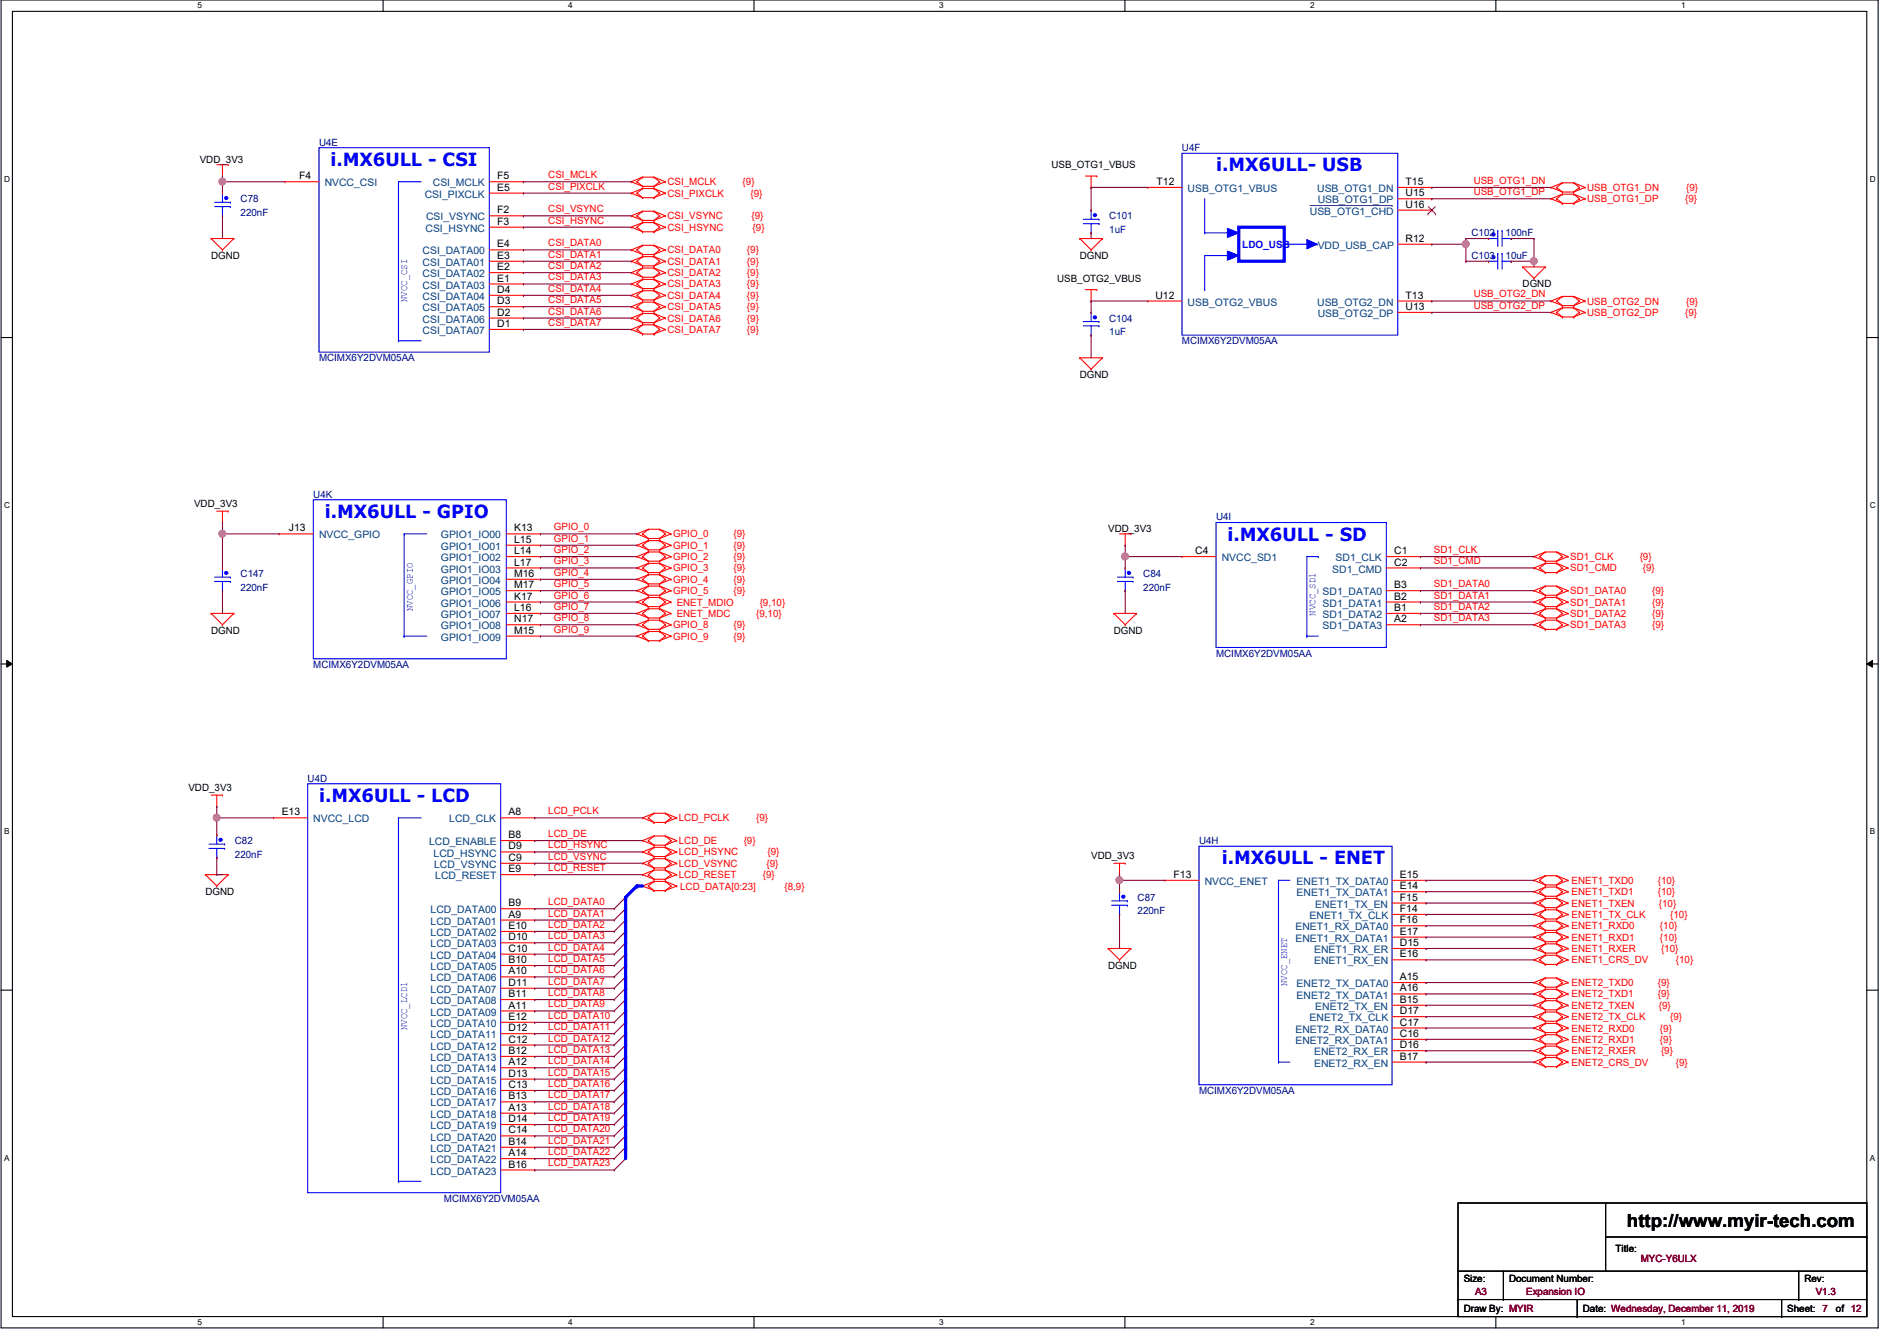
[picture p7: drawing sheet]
<svg xmlns="http://www.w3.org/2000/svg" width="297mm" height="210mm" viewBox="0 0 297 210" stroke-linecap="round" stroke-linejoin="round" font-family="sans-serif">
<defs><g id="words">
<g font-size="2.8" fill="#00f">
<text x="51.7" y="26">i.MX6ULL - CSI</text>
<text x="190.4" y="26.8">i.MX6ULL- USB</text>
<text x="50.8" y="81.1">i.MX6ULL - GPIO</text>
<text x="192.2" y="84.6">i.MX6ULL - SD</text>
<text x="50" y="125.5">i.MX6ULL - LCD</text>
<text x="191.3" y="135.3">i.MX6ULL - ENET</text>
</g>
<text font-size="2.8" x="254.8" y="192">http://www.myir-tech.com</text>
<g font-size="1.6" fill="#00007f">
<text x="50" y="22.8">U4E</text>
<text x="185.1" y="23.7">U4F</text>
<text x="37.7" y="31.7">C78</text>
<text x="37.7" y="33.8">220nF</text>
<text x="173.7" y="34.3">C101</text>
<text x="173.7" y="36.4">1uF</text>
<text x="230.4" y="37">C102</text>
<text x="230.4" y="40.6">C103</text>
<text x="235.8" y="37">100nF</text>
<text x="235.8" y="40.6">10uF</text>
<text x="173.7" y="50.3">C104</text>
<text x="173.7" y="52.5">1uF</text>
<text x="185.1" y="53.9">MCIMX6Y2DVM05AA</text>
<text x="50" y="56.6">MCIMX6Y2DVM05AA</text>
<text x="49.1" y="77.9">U4K</text>
<text x="190.4" y="81.4">U4I</text>
<text x="37.7" y="90.3">C147</text>
<text x="37.7" y="92.5">220nF</text>
<text x="179" y="90.3">C84</text>
<text x="179" y="92.5">220nF</text>
<text x="49.1" y="104.6">MCIMX6Y2DVM05AA</text>
<text x="190.4" y="102.8">MCIMX6Y2DVM05AA</text>
<text x="48.2" y="122.3">U4D</text>
<text x="36.8" y="132.1">C82</text>
<text x="36.8" y="134.2">220nF</text>
<text x="187.7" y="132.1">U4H</text>
<text x="178.1" y="141">C87</text>
<text x="178.1" y="143.1">220nF</text>
<text x="187.7" y="171.2">MCIMX6Y2DVM05AA</text>
<text x="69.5" y="188.1">MCIMX6Y2DVM05AA</text>
</g>
<g font-size="1.6">
<text x="31.3" y="25.4">VDD_3V3</text>
<text x="46.9" y="28.1">F4</text>
<text x="77.8" y="29.8">E5</text>
<text x="77.8" y="28.1">F5</text>
<text x="164.6" y="26.3">USB_OTG1_VBUS</text>
<text x="181.1" y="29">T12</text>
<text x="220.1" y="29">T15</text>
<text x="77.8" y="33.4">F2</text>
<text x="77.8" y="35.2">F3</text>
<text x="220.1" y="32.5">U16</text>
<text x="220.1" y="30.7">U15</text>
<text x="33.1" y="40.6">DGND</text>
<text x="77.8" y="38.7">E4</text>
<text x="77.8" y="40.5">E3</text>
<text x="169.1" y="40.6">DGND</text>
<text x="220.1" y="37.8">R12</text>
<text x="77.8" y="42.3">E2</text>
<text x="77.8" y="44.1">E1</text>
<text x="77.8" y="45.8">D4</text>
<text x="77.8" y="47.6">D3</text>
<text x="165.5" y="44.1">USB_OTG2_VBUS</text>
<text x="180.9" y="46.7">U12</text>
<text x="220.1" y="46.7">T13</text>
<text x="238.4" y="45">DGND</text>
<text x="77.8" y="49.4">D2</text>
<text x="77.8" y="51.2">D1</text>
<text x="220.1" y="48.5">U13</text>
<text x="169.1" y="59.2">DGND</text>
<text x="30.4" y="79.3">VDD_3V3</text>
<text x="45.3" y="83.2">J13</text>
<text x="80.5" y="83.2">K13</text>
<text x="173.5" y="83.2">VDD_3V3</text>
<text x="80.5" y="85">L15</text>
<text x="80.5" y="86.7">L14</text>
<text x="80.5" y="88.5">L17</text>
<text x="187.2" y="86.7">C4</text>
<text x="218.3" y="88.5">C2</text>
<text x="218.3" y="86.7">C1</text>
<text x="80.5" y="90.3">M16</text>
<text x="80.5" y="92.1">M17</text>
<text x="80.5" y="93.9">K17</text>
<text x="80.5" y="95.6">L16</text>
<text x="218.3" y="92.1">B3</text>
<text x="218.3" y="93.9">B2</text>
<text x="218.3" y="95.6">B1</text>
<text x="33.1" y="99.2">DGND</text>
<text x="80.5" y="97.4">N17</text>
<text x="80.5" y="99.2">M15</text>
<text x="174.4" y="99.2">DGND</text>
<text x="218.3" y="97.4">A2</text>
<text x="29.5" y="123.8">VDD_3V3</text>
<text x="44.1" y="127.6">E13</text>
<text x="79.6" y="127.6">A8</text>
<text x="79.6" y="131.2">B8</text>
<text x="79.6" y="136.5">E9</text>
<text x="79.6" y="133">D9</text>
<text x="79.6" y="134.7">C9</text>
<text x="170.9" y="134.5">VDD_3V3</text>
<text x="183.8" y="137.4">F13</text>
<text x="219.2" y="137.4">E15</text>
<text x="32.2" y="140.1">DGND</text>
<text x="79.6" y="141.9">B9</text>
<text x="79.6" y="143.6">A9</text>
<text x="219.2" y="139.2">E14</text>
<text x="219.2" y="141">F15</text>
<text x="219.2" y="142.7">F14</text>
<text x="79.6" y="145.4">E10</text>
<text x="79.6" y="147.2">D10</text>
<text x="79.6" y="149">C10</text>
<text x="219.2" y="146.3">E17</text>
<text x="219.2" y="148.1">D15</text>
<text x="219.2" y="144.5">F16</text>
<text x="219.2" y="149.9">E16</text>
<text x="79.6" y="150.7">B10</text>
<text x="79.6" y="152.5">A10</text>
<text x="79.6" y="154.3">D11</text>
<text x="173.5" y="151.7">DGND</text>
<text x="219.2" y="153.4">A15</text>
<text x="219.2" y="155.2">A16</text>
<text x="79.6" y="156.1">B11</text>
<text x="79.6" y="157.9">A11</text>
<text x="79.6" y="159.6">E12</text>
<text x="79.6" y="161.4">D12</text>
<text x="219.2" y="157">B15</text>
<text x="219.2" y="158.7">D17</text>
<text x="219.2" y="160.5">C17</text>
<text x="79.6" y="163.2">C12</text>
<text x="79.6" y="165">B12</text>
<text x="79.6" y="166.8">A12</text>
<text x="219.2" y="162.3">C16</text>
<text x="219.2" y="164.1">D16</text>
<text x="219.2" y="165.9">B17</text>
<text x="79.6" y="168.5">D13</text>
<text x="79.6" y="170.3">C13</text>
<text x="79.6" y="172.1">B13</text>
<text x="79.6" y="173.9">A13</text>
<text x="79.6" y="175.6">D14</text>
<text x="79.6" y="177.4">C14</text>
<text x="79.6" y="179.2">B14</text>
<text x="79.6" y="181">A14</text>
<text x="79.6" y="182.8">B16</text>
<text x="253" y="196">Title:</text>
<text x="229.2" y="200.7">Size:</text>
<text x="236.3" y="200.7">Document Number:</text>
<text x="282.5" y="200.7">Rev:</text>
<text x="229.2" y="205.4">Draw By: MYIR</text>
<text x="247.9" y="205.4">Date: Wednesday, December 11, 2019</text>
<text x="279.9" y="205.4">Sheet: 7</text>
<text x="287.5" y="205.4">of 12</text>
</g>
<g font-size="1.6" fill="#003f7f">
<text x="50.8" y="29.2">NVCC_CSI</text>
<text x="67.8" y="29.2">CSI_MCLK</text>
<text x="66.5" y="30.9">CSI_PIXCLK</text>
<text x="66.7" y="34.5">CSI_VSYNC</text>
<text x="186" y="30.1">USB_OTG1_VBUS</text>
<text x="205.1" y="33.6">USB_OTG1_CHD</text>
<text x="206.2" y="30.1">USB_OTG1_DN</text>
<text x="206.3" y="31.8">USB_OTG1_DP</text>
<text x="66.2" y="39.8">CSI_DATA00</text>
<text x="66.2" y="41.6">CSI_DATA01</text>
<text x="66.6" y="36.3">CSI_HSYNC</text>
<text x="206.3" y="38.9">VDD_USB_CAP</text>
<text x="66.2" y="43.4">CSI_DATA02</text>
<text x="66.2" y="45.2">CSI_DATA03</text>
<text x="66.2" y="46.9">CSI_DATA04</text>
<text x="186" y="47.8">USB_OTG2_VBUS</text>
<text x="206.2" y="47.8">USB_OTG2_DN</text>
<text x="66.2" y="48.7">CSI_DATA05</text>
<text x="66.2" y="50.5">CSI_DATA06</text>
<text x="66.2" y="52.3">CSI_DATA07</text>
<text x="206.3" y="49.6">USB_OTG2_DP</text>
<text x="50" y="84.3">NVCC_GPIO</text>
<text x="69" y="84.3">GPIO1_IO00</text>
<text x="69" y="86.1">GPIO1_IO01</text>
<text x="69" y="87.8">GPIO1_IO02</text>
<text x="69" y="89.6">GPIO1_IO03</text>
<text x="191.3" y="87.8">NVCC_SD1</text>
<text x="208.6" y="89.6">SD1_CMD</text>
<text x="209.1" y="87.8">SD1_CLK</text>
<text x="69" y="91.4">GPIO1_IO04</text>
<text x="69" y="93.2">GPIO1_IO05</text>
<text x="69" y="95">GPIO1_IO06</text>
<text x="207.1" y="93.2">SD1_DATA0</text>
<text x="207.1" y="95">SD1_DATA1</text>
<text x="69" y="96.7">GPIO1_IO07</text>
<text x="69" y="98.5">GPIO1_IO08</text>
<text x="69" y="100.3">GPIO1_IO09</text>
<text x="207.1" y="96.7">SD1_DATA2</text>
<text x="207.1" y="98.5">SD1_DATA3</text>
<text x="49.1" y="128.7">NVCC_LCD</text>
<text x="70.4" y="128.7">LCD_CLK</text>
<text x="67.2" y="132.3">LCD_ENABLE</text>
<text x="67.9" y="134.1">LCD_HSYNC</text>
<text x="68" y="135.8">LCD_VSYNC</text>
<text x="68.2" y="137.6">LCD_RESET</text>
<text x="67.4" y="143">LCD_DATA00</text>
<text x="188.6" y="138.5">NVCC_ENET</text>
<text x="203" y="138.5">ENET1_TX_DATA0</text>
<text x="203" y="140.3">ENET1_TX_DATA1</text>
<text x="205.1" y="143.8">ENET1_TX_CLK</text>
<text x="205.9" y="142.1">ENET1_TX_EN</text>
<text x="67.4" y="144.7">LCD_DATA01</text>
<text x="67.4" y="146.5">LCD_DATA02</text>
<text x="67.4" y="148.3">LCD_DATA03</text>
<text x="202.9" y="147.4">ENET1_RX_DATA1</text>
<text x="202.9" y="145.6">ENET1_RX_DATA0</text>
<text x="205.8" y="149.2">ENET1_RX_ER</text>
<text x="67.4" y="150.1">LCD_DATA04</text>
<text x="67.4" y="151.8">LCD_DATA05</text>
<text x="67.4" y="153.6">LCD_DATA06</text>
<text x="67.4" y="155.4">LCD_DATA07</text>
<text x="203" y="154.5">ENET2_TX_DATA0</text>
<text x="205.8" y="151">ENET1_RX_EN</text>
<text x="67.4" y="157.2">LCD_DATA08</text>
<text x="67.4" y="159">LCD_DATA09</text>
<text x="67.4" y="160.7">LCD_DATA10</text>
<text x="202.9" y="161.6">ENET2_RX_DATA0</text>
<text x="203" y="156.3">ENET2_TX_DATA1</text>
<text x="205.1" y="159.9">ENET2_TX_CLK</text>
<text x="205.9" y="158.1">ENET2_TX_EN</text>
<text x="67.4" y="162.5">LCD_DATA11</text>
<text x="67.4" y="164.3">LCD_DATA12</text>
<text x="67.4" y="166.1">LCD_DATA13</text>
<text x="67.4" y="167.9">LCD_DATA14</text>
<text x="202.9" y="163.4">ENET2_RX_DATA1</text>
<text x="205.8" y="165.2">ENET2_RX_ER</text>
<text x="205.8" y="167">ENET2_RX_EN</text>
<text x="67.4" y="169.6">LCD_DATA15</text>
<text x="67.4" y="171.4">LCD_DATA16</text>
<text x="67.4" y="173.2">LCD_DATA17</text>
<text x="67.4" y="175">LCD_DATA18</text>
<text x="67.4" y="176.7">LCD_DATA19</text>
<text x="67.4" y="178.5">LCD_DATA20</text>
<text x="67.4" y="180.3">LCD_DATA21</text>
<text x="67.4" y="182.1">LCD_DATA22</text>
<text x="67.4" y="183.9">LCD_DATA23</text>
</g>
<g font-size="1.6" fill="#f00">
<text x="85.8" y="27.9">CSI_MCLK</text>
<text x="85.8" y="29.7">CSI_PIXCLK</text>
<text x="104.5" y="29">CSI_MCLK</text>
<text x="116.3" y="29">{9}</text>
<text x="230.8" y="28.8">USB_OTG1_DN</text>
<text x="248.5" y="29.9">USB_OTG1_DN</text>
<text x="264" y="29.9">{9}</text>
<text x="85.8" y="33.2">CSI_VSYNC</text>
<text x="85.8" y="35">CSI_HSYNC</text>
<text x="104.5" y="30.8">CSI_PIXCLK</text>
<text x="104.5" y="34.3">CSI_VSYNC</text>
<text x="117.5" y="30.8">{9}</text>
<text x="117.7" y="34.3">{9}</text>
<text x="230.8" y="30.6">USB_OTG1_DP</text>
<text x="248.5" y="31.7">USB_OTG1_DP</text>
<text x="263.9" y="31.7">{9}</text>
<text x="85.8" y="38.6">CSI_DATA0</text>
<text x="85.8" y="40.3">CSI_DATA1</text>
<text x="104.5" y="36.1">CSI_HSYNC</text>
<text x="104.5" y="39.7">CSI_DATA0</text>
<text x="104.5" y="41.4">CSI_DATA1</text>
<text x="117" y="39.7">{9}</text>
<text x="117" y="41.4">{9}</text>
<text x="117.9" y="36.1">{9}</text>
<text x="85.8" y="42.1">CSI_DATA2</text>
<text x="85.8" y="43.9">CSI_DATA3</text>
<text x="85.8" y="45.7">CSI_DATA4</text>
<text x="85.8" y="47.5">CSI_DATA5</text>
<text x="104.5" y="43.2">CSI_DATA2</text>
<text x="104.5" y="45">CSI_DATA3</text>
<text x="104.5" y="46.8">CSI_DATA4</text>
<text x="117" y="43.2">{9}</text>
<text x="117" y="45">{9}</text>
<text x="117" y="46.8">{9}</text>
<text x="230.8" y="46.6">USB_OTG2_DN</text>
<text x="248.5" y="47.7">USB_OTG2_DN</text>
<text x="264" y="47.7">{9}</text>
<text x="85.8" y="49.2">CSI_DATA6</text>
<text x="85.8" y="51">CSI_DATA7</text>
<text x="104.5" y="48.6">CSI_DATA5</text>
<text x="104.5" y="50.3">CSI_DATA6</text>
<text x="104.5" y="52.1">CSI_DATA7</text>
<text x="117" y="48.6">{9}</text>
<text x="117" y="50.3">{9}</text>
<text x="117" y="52.1">{9}</text>
<text x="230.8" y="48.3">USB_OTG2_DP</text>
<text x="248.5" y="49.4">USB_OTG2_DP</text>
<text x="263.9" y="49.4">{9}</text>
<text x="86.7" y="83">GPIO_0</text>
<text x="86.7" y="84.8">GPIO_1</text>
<text x="86.7" y="88.3">GPIO_3</text>
<text x="86.7" y="86.6">GPIO_2</text>
<text x="105.4" y="84.1">GPIO_0</text>
<text x="105.4" y="85.9">GPIO_1</text>
<text x="105.4" y="87.7">GPIO_2</text>
<text x="105.4" y="89.5">GPIO_3</text>
<text x="114.8" y="84.1">{9}</text>
<text x="114.8" y="85.9">{9}</text>
<text x="114.8" y="87.7">{9}</text>
<text x="114.8" y="89.5">{9}</text>
<text x="224.5" y="88.3">SD1_CMD</text>
<text x="224.5" y="86.6">SD1_CLK</text>
<text x="245.9" y="87.7">SD1_CLK</text>
<text x="245.9" y="89.5">SD1_CMD</text>
<text x="256.7" y="87.7">{9}</text>
<text x="257.3" y="89.5">{9}</text>
<text x="86.7" y="90.1">GPIO_4</text>
<text x="86.7" y="91.9">GPIO_5</text>
<text x="86.7" y="95.5">GPIO_7</text>
<text x="86.7" y="93.7">GPIO_6</text>
<text x="105.4" y="91.2">GPIO_4</text>
<text x="105.4" y="93">GPIO_5</text>
<text x="106" y="94.8">ENET_MDIO</text>
<text x="114.8" y="91.2">{9}</text>
<text x="114.8" y="93">{9}</text>
<text x="119" y="94.8">{9,10}</text>
<text x="224.5" y="93.7">SD1_DATA1</text>
<text x="224.5" y="95.5">SD1_DATA2</text>
<text x="224.5" y="91.9">SD1_DATA0</text>
<text x="245.9" y="93">SD1_DATA0</text>
<text x="245.9" y="94.8">SD1_DATA1</text>
<text x="258.7" y="93">{9}</text>
<text x="258.7" y="94.8">{9}</text>
<text x="86.7" y="97.2">GPIO_8</text>
<text x="86.7" y="99">GPIO_9</text>
<text x="105.4" y="98.3">GPIO_8</text>
<text x="105.4" y="100.1">GPIO_9</text>
<text x="106" y="96.6">ENET_MDC</text>
<text x="114.8" y="98.3">{9}</text>
<text x="114.8" y="100.1">{9}</text>
<text x="118.4" y="96.6">{9,10}</text>
<text x="224.5" y="97.2">SD1_DATA3</text>
<text x="245.9" y="96.6">SD1_DATA2</text>
<text x="245.9" y="98.3">SD1_DATA3</text>
<text x="258.7" y="96.6">{9}</text>
<text x="258.7" y="98.3">{9}</text>
<text x="85.8" y="127.5">LCD_PCLK</text>
<text x="85.8" y="131">LCD_DE</text>
<text x="106.3" y="128.6">LCD_PCLK</text>
<text x="118.4" y="128.6">{9}</text>
<text x="85.8" y="132.8">LCD_HSYNC</text>
<text x="85.8" y="134.6">LCD_VSYNC</text>
<text x="85.8" y="136.4">LCD_RESET</text>
<text x="106.3" y="132.1">LCD_DE</text>
<text x="106.3" y="133.9">LCD_HSYNC</text>
<text x="106.3" y="135.7">LCD_VSYNC</text>
<text x="106.3" y="137.5">LCD_RESET</text>
<text x="116.5" y="132.1">{9}</text>
<text x="119.5" y="137.5">{9}</text>
<text x="120" y="135.7">{9}</text>
<text x="120.2" y="133.9">{9}</text>
<text x="85.8" y="141.7">LCD_DATA0</text>
<text x="85.8" y="143.5">LCD_DATA1</text>
<text x="106.5" y="139.2">LCD_DATA[0:23]</text>
<text x="122.8" y="139.2">{8,9}</text>
<text x="246.1" y="138.3">ENET1_TXD0</text>
<text x="246.1" y="140.1">ENET1_TXD1</text>
<text x="246.1" y="141.9">ENET1_TXEN</text>
<text x="246.1" y="143.7">ENET1_TX_CLK</text>
<text x="259.6" y="138.3">{10}</text>
<text x="259.6" y="140.1">{10}</text>
<text x="259.8" y="141.9">{10}</text>
<text x="261.5" y="143.7">{10}</text>
<text x="85.8" y="145.2">LCD_DATA2</text>
<text x="85.8" y="147">LCD_DATA3</text>
<text x="85.8" y="148.8">LCD_DATA4</text>
<text x="246.1" y="145.5">ENET1_RXD0</text>
<text x="246.1" y="147.2">ENET1_RXD1</text>
<text x="246.1" y="149">ENET1_RXER</text>
<text x="259.9" y="145.5">{10}</text>
<text x="259.9" y="147.2">{10}</text>
<text x="260.1" y="149">{10}</text>
<text x="85.8" y="150.6">LCD_DATA5</text>
<text x="85.8" y="152.4">LCD_DATA6</text>
<text x="85.8" y="154.1">LCD_DATA7</text>
<text x="85.8" y="155.9">LCD_DATA8</text>
<text x="246.1" y="154.3">ENET2_TXD0</text>
<text x="246.1" y="150.8">ENET1_CRS_DV</text>
<text x="259.6" y="154.3">{9}</text>
<text x="262.4" y="150.8">{10}</text>
<text x="85.8" y="157.7">LCD_DATA9</text>
<text x="85.8" y="159.5">LCD_DATA10</text>
<text x="85.8" y="161.2">LCD_DATA11</text>
<text x="246.1" y="156.1">ENET2_TXD1</text>
<text x="246.1" y="157.9">ENET2_TXEN</text>
<text x="246.1" y="159.7">ENET2_TX_CLK</text>
<text x="246.1" y="161.5">ENET2_RXD0</text>
<text x="259.6" y="156.1">{9}</text>
<text x="259.8" y="157.9">{9}</text>
<text x="259.9" y="161.5">{9}</text>
<text x="261.5" y="159.7">{9}</text>
<text x="85.8" y="163">LCD_DATA12</text>
<text x="85.8" y="164.8">LCD_DATA13</text>
<text x="85.8" y="166.6">LCD_DATA14</text>
<text x="246.1" y="163.2">ENET2_RXD1</text>
<text x="246.1" y="165">ENET2_RXER</text>
<text x="246.1" y="166.8">ENET2_CRS_DV</text>
<text x="259.9" y="163.2">{9}</text>
<text x="260.1" y="165">{9}</text>
<text x="262.4" y="166.8">{9}</text>
<text x="85.8" y="168.4">LCD_DATA15</text>
<text x="85.8" y="170.1">LCD_DATA16</text>
<text x="85.8" y="171.9">LCD_DATA17</text>
<text x="85.8" y="173.7">LCD_DATA18</text>
<text x="85.8" y="175.5">LCD_DATA19</text>
<text x="85.8" y="177.2">LCD_DATA20</text>
<text x="85.8" y="179">LCD_DATA21</text>
<text x="85.8" y="180.8">LCD_DATA22</text>
<text x="85.8" y="182.6">LCD_DATA23</text>
</g>
<g font-size="1.6" fill="#00f">
<text x="194.5" y="38.8">LDO_USB</text>
<text x="63.8" y="47.3" transform="rotate(-90 63.8 47.3)">NVCC_CSI</text>
<text x="64.6" y="95.7" transform="rotate(-90 64.6 95.7)">NVCC_GPIO</text>
<text x="206" y="96.4" transform="rotate(-90 206 96.4)">NVCC_SD1</text>
<text x="201.5" y="154.3" transform="rotate(-90 201.5 154.3)">NVCC_ENET</text>
<text x="63.8" y="161.2" transform="rotate(-90 63.8 161.2)">NVCC_LCD1</text>
</g>
<g font-size="1.6" fill="#7f0000">
<text x="256.9" y="197.6">MYC-Y6ULX</text>
<text x="231" y="202.7">A3</text>
<text x="239" y="202.7">Expansion IO</text>
<text x="284.3" y="202.7">V1.3</text>
</g>
<g font-size="1.3">
<text x="30.9" y="1.3">5</text>
<text x="89" y="1.3">4</text>
<text x="147.1" y="1.3">3</text>
<text x="205.1" y="1.3">2</text>
<text x="263.2" y="1.3">1</text>
<text x=".6" y="28.4">D</text>
<text x="292.8" y="28.4">D</text>
<text x=".6" y="79.5">C</text>
<text x="292.8" y="79.5">C</text>
<text x=".6" y="130.6">B</text>
<text x="292.8" y="130.6">B</text>
<text x=".6" y="181.7">A</text>
<text x="292.8" y="181.7">A</text>
<text x="30.9" y="207.4">5</text>
<text x="89" y="207.4">4</text>
<text x="147.1" y="207.4">3</text>
<text x="205.1" y="207.4">2</text>
<text x="263.2" y="207.4">1</text>
</g>
</g></defs>
<path d="M.2 0h293.9v207.9h-293.9zM1.9 1.8h290.4v204.3h-290.4z" fill="none" stroke="#000" stroke-width=".17"/>
<g fill="#fff">
<path d="M30.9 .2h.7v1.4h-.7z"/>
<path d="M30.9 206.2h.7v1.4h-.7z"/>
</g>
<path d="M60 0v1.8M60 206.1v1.8" fill="none" stroke="#000" stroke-width=".17"/>
<g fill="#fff">
<path d="M89 .2h.7v1.4h-.7z"/>
<path d="M89 206.2h.7v1.4h-.7z"/>
</g>
<path d="M118.1 0v1.8M118.1 206.1v1.8" fill="none" stroke="#000" stroke-width=".17"/>
<g fill="#fff">
<path d="M147.1 .2h.6v1.4h-.6z"/>
<path d="M147.1 206.2h.6v1.4h-.6z"/>
</g>
<path d="M176.1 0v1.8M176.1 206.1v1.8" fill="none" stroke="#000" stroke-width=".17"/>
<g fill="#fff">
<path d="M205.1 .2h.7v1.4h-.7z"/>
<path d="M205.1 206.2h.7v1.4h-.7z"/>
</g>
<path d="M234.2 0v1.8M234.2 206.1v1.8" fill="none" stroke="#000" stroke-width=".17"/>
<g fill="#fff">
<path d="M263.2 .2h.7v1.4h-.7z"/>
<path d="M263.2 206.2h.7v1.4h-.7z"/>
<path d="M.6 27.3h.9v1.4h-.9z"/>
<path d="M292.8 27.3h.9v1.4h-.9z"/>
<path d="M.6 78.4h.9v1.4h-.9z"/>
<path d="M292.8 78.4h.9v1.4h-.9z"/>
</g>
<path d="M.2 52.8h1.7M292.3 52.8h1.8" fill="none" stroke="#000" stroke-width=".17"/>
<g fill="#fff">
<path d="M.6 129.5h.8v1.4h-.8z"/>
<path d="M292.8 129.5h.8v1.4h-.8z"/>
</g>
<path d="M.2 103.9h1.7M292.3 103.9h1.8" fill="none" stroke="#000" stroke-width=".17"/>
<path d="M1.1 103.4l.8 .5-.8 .5zM292.3 103.9l.9-.5v1z" fill="#000"/>
<path d="M1.1 103.4l.8 .5-.8 .5zM292.3 103.9l.9-.5v1z" fill="none" stroke="#000" stroke-width=".16"/>
<g fill="#fff">
<path d="M.6 180.5h.8v1.4h-.8z"/>
<path d="M292.8 180.5h.8v1.4h-.8z"/>
</g>
<g fill="none" stroke="#000" stroke-width=".17">
<path d="M.2 155h1.7M292.3 155h1.8M228.3 188.3h64v17.8h-64zM228.3 199h64M235.4 199v4.4M251.4 188.3h.1M251.4 188.3v10.7M251.4 193.6h40.9M281.6 199v4.4M292.3 199h.1M292.3 193.6h.1M228.3 203.4h.1"/>
<path d="M228.3 203.4h64M235.4 203.4h.1M247 206.1h.1M247 203.4v2.7M279 206.1h.1M279 203.4v2.7M281.6 203.4h.1"/>
</g>
<g fill="none" stroke="#f00" stroke-width=".17">
<path d="M33.1 37.3h.1M33.1 37.3h3.5M33.1 37.3l1.7 1.8M33.9 25.8h1.8M34.8 27.6h.1M34.8 39.1h.1M34.8 25.8v1.8M35.7 25.8h.1M36.6 37.3h.1M36.6 37.3l-1.8 1.8M98.8 28.4h.1M98.8 30.2h.1"/>
<path d="M98.8 33.8h.1M98.8 35.6h.1M98.8 39.1h.1M98.8 28.4l1.8 .8M98.8 30.2l1.8 .7M98.8 33.8l1.8 .7M98.8 35.6l1.8 .7M98.8 39.1l1.8 .7M99.7 28.4h.1M99.7 30.2h.1M99.7 33.8h.1M99.7 35.6h.1"/>
<path d="M99.7 39.1h.1M99.7 28.4l.9 .8M99.7 30.2l.9 .7M99.7 33.8l.9 .7M99.7 35.6l.9 .7M99.7 39.1l.9 .7M100.6 27.7h.1M100.6 29.2h.1M100.6 29.5h.1M100.6 30.9h.1M100.6 33.1h.1M100.6 34.5h.1"/>
<path d="M100.6 34.8h.1M100.6 36.3h.1M100.6 38.4h.1M100.6 39.8h.1M100.6 29.2h1.8M100.6 27.7h1.8M100.6 27.7l-1.8 .7M100.6 27.7l-.9 .7M100.6 30.9h1.8M100.6 29.5h1.8M100.6 29.5l-1.8 .7M100.6 29.5l-.9 .7"/>
<path d="M100.6 34.5h1.8M100.6 33.1h1.8M100.6 33.1l-1.8 .7M100.6 33.1l-.9 .7M100.6 36.3h1.8M100.6 34.8h1.8M100.6 34.8l-1.8 .8M100.6 34.8l-.9 .8M100.6 39.8h1.8M100.6 38.4h1.8M100.6 38.4l-1.8 .7M100.6 38.4l-.9 .7"/>
<path d="M102.4 29.2h.1M102.4 27.7h.1M102.4 30.9h.1M102.4 29.5h.1M102.4 34.5h.1M102.4 33.1h.1M102.4 36.3h.1M102.4 34.8h.1M102.4 39.8h.1M102.4 38.4h.1M102.4 27.7l1.8 .7M102.4 27.7l.9 .7"/>
<path d="M102.4 29.5l1.8 .7M102.4 29.5l.9 .7M102.4 33.1l1.8 .7M102.4 33.1l.9 .7M102.4 34.8l1.8 .8M102.4 34.8l.9 .8M102.4 38.4l1.8 .7M102.4 38.4l.9 .7M103.3 28.4h.1M103.3 30.2h.1M103.3 33.8h.1M103.3 35.6h.1"/>
<path d="M103.3 39.1h.1M103.3 28.4l-.9 .8M103.3 30.2l-.9 .7M103.3 33.8l-.9 .7M103.3 35.6l-.9 .7M103.3 39.1l-.9 .7M104.2 28.4h.1M104.2 30.2h.1M104.2 33.8h.1M104.2 35.6h.1M104.2 39.1h.1M104.2 28.4l-1.8 .8"/>
<path d="M104.2 30.2l-1.8 .7M104.2 33.8l-1.8 .7M104.2 35.6l-1.8 .7M104.2 39.1l-1.8 .7M169.1 37.3h.1M169.1 37.3h3.5M169.1 37.3l1.8 1.8M170 27.6h1.7M170.9 29.3h.1M170.9 39.1h.1M170.9 27.6v1.7M171.7 27.6h.1"/>
<path d="M172.6 37.3h.1M172.6 37.3l-1.7 1.8M242.9 29.3h.1M242.9 31.1h.1M242.9 29.3l1.7 .8M242.9 31.1l1.7 .7M243.8 29.3h.1M243.8 31.1h.1M243.8 29.3l.8 .8M243.8 31.1l.8 .7M244.6 28.6h.1M244.6 30.1h.1"/>
<path d="M244.6 30.4h.1M244.6 31.8h.1M244.6 30.1h1.8M244.6 28.6h1.8M244.6 28.6l-1.7 .7M244.6 28.6l-.8 .7M244.6 31.8h1.8M244.6 30.4h1.8M244.6 30.4l-1.7 .7M244.6 30.4l-.8 .7M246.4 30.1h.1M246.4 28.6h.1"/>
<path d="M246.4 31.8h.1M246.4 30.4h.1M246.4 28.6l1.8 .7M246.4 28.6l.9 .7M246.4 30.4l1.8 .7M246.4 30.4l.9 .7M247.3 29.3h.1M247.3 31.1h.1M247.3 29.3l-.9 .8M247.3 31.1l-.9 .7M248.2 29.3h.1M248.2 31.1h.1"/>
<path d="M248.2 29.3l-1.8 .8M248.2 31.1l-1.8 .7M98.8 40.9h.1M98.8 42.7h.1M98.8 44.4h.1M98.8 46.2h.1M98.8 48h.1M98.8 49.8h.1M98.8 51.6h.1M98.8 40.9l1.8 .7M98.8 42.7l1.8 .7M98.8 44.4l1.8 .8"/>
<path d="M98.8 46.2l1.8 .7M98.8 48l1.8 .7M98.8 49.8l1.8 .7M98.8 51.6l1.8 .7M99.7 40.9h.1M99.7 42.7h.1M99.7 44.4h.1M99.7 46.2h.1M99.7 48h.1M99.7 49.8h.1M99.7 51.6h.1M99.7 40.9l.9 .7"/>
<path d="M99.7 42.7l.9 .7M99.7 44.4l.9 .8M99.7 46.2l.9 .7M99.7 48l.9 .7M99.7 49.8l.9 .7M99.7 51.6l.9 .7M100.6 40.2h.1M100.6 41.6h.1M100.6 42h.1M100.6 43.4h.1M100.6 43.7h.1M100.6 45.2h.1"/>
<path d="M100.6 45.5h.1M100.6 46.9h.1M100.6 47.3h.1M100.6 48.7h.1M100.6 49.1h.1M100.6 50.5h.1M100.6 50.8h.1M100.6 52.3h.1M100.6 41.6h1.8M100.6 40.2h1.8M100.6 40.2l-1.8 .7M100.6 40.2l-.9 .7"/>
<path d="M100.6 43.4h1.8M100.6 42h1.8M100.6 42l-1.8 .7M100.6 42l-.9 .7M100.6 45.2h1.8M100.6 43.7h1.8M100.6 43.7l-1.8 .7M100.6 43.7l-.9 .7M100.6 46.9h1.8M100.6 45.5h1.8M100.6 45.5l-1.8 .7M100.6 45.5l-.9 .7"/>
<path d="M100.6 48.7h1.8M100.6 47.3h1.8M100.6 47.3l-1.8 .7M100.6 47.3l-.9 .7M100.6 50.5h1.8M100.6 49.1h1.8M100.6 49.1l-1.8 .7M100.6 49.1l-.9 .7M100.6 52.3h1.8M100.6 50.8h1.8M100.6 50.8l-1.8 .8M100.6 50.8l-.9 .8"/>
<path d="M102.4 41.6h.1M102.4 40.2h.1M102.4 43.4h.1M102.4 42h.1M102.4 45.2h.1M102.4 43.7h.1M102.4 46.9h.1M102.4 45.5h.1M102.4 48.7h.1M102.4 47.3h.1M102.4 50.5h.1M102.4 49.1h.1"/>
<path d="M102.4 52.3h.1M102.4 50.8h.1M102.4 40.2l1.8 .7M102.4 40.2l.9 .7M102.4 42l1.8 .7M102.4 42l.9 .7M102.4 43.7l1.8 .7M102.4 43.7l.9 .7M102.4 45.5l1.8 .7M102.4 45.5l.9 .7M102.4 47.3l1.8 .7M102.4 47.3l.9 .7"/>
<path d="M102.4 49.1l1.8 .7M102.4 49.1l.9 .7M102.4 50.8l1.8 .8M102.4 50.8l.9 .8M103.3 40.9h.1M103.3 42.7h.1M103.3 44.4h.1M103.3 46.2h.1M103.3 48h.1M103.3 49.8h.1M103.3 51.6h.1M103.3 40.9l-.9 .7"/>
<path d="M103.3 42.7l-.9 .7M103.3 44.4l-.9 .8M103.3 46.2l-.9 .7M103.3 48l-.9 .7M103.3 49.8l-.9 .7M103.3 51.6l-.9 .7M104.2 40.9h.1M104.2 42.7h.1M104.2 44.4h.1M104.2 46.2h.1M104.2 48h.1M104.2 49.8h.1"/>
<path d="M104.2 51.6h.1M104.2 40.9l-1.8 .7M104.2 42.7l-1.8 .7M104.2 44.4l-1.8 .8M104.2 46.2l-1.8 .7M104.2 48l-1.8 .7M104.2 49.8l-1.8 .7M104.2 51.6l-1.8 .7M169.1 56h.1M169.1 56h3.5M169.1 56l1.8 1.8M170 45.3h1.7"/>
<path d="M170.9 47.1h.1M170.9 57.8h.1M170.9 45.3v1.8M171.7 45.3h.1M172.6 56h.1M172.6 56l-1.7 1.8M238.4 41.8h.1M238.4 41.8h3.6M238.4 41.8l1.8 1.8M240.2 43.6h.1M242 41.8h.1M242 41.8l-1.8 1.8"/>
<path d="M242.9 47.1h.1M242.9 48.9h.1M242.9 47.1l1.7 .7M242.9 48.9l1.7 .7M243.8 47.1h.1M243.8 48.9h.1M243.8 47.1l.8 .7M243.8 48.9l.8 .7M244.6 46.4h.1M244.6 47.8h.1M244.6 48.2h.1M244.6 49.6h.1"/>
<path d="M244.6 47.8h1.8M244.6 46.4h1.8M244.6 46.4l-1.7 .7M244.6 46.4l-.8 .7M244.6 49.6h1.8M244.6 48.2h1.8M244.6 48.2l-1.7 .7M244.6 48.2l-.8 .7M246.4 47.8h.1M246.4 46.4h.1M246.4 49.6h.1M246.4 48.2h.1"/>
<path d="M246.4 46.4l1.8 .7M246.4 46.4l.9 .7M246.4 48.2l1.8 .7M246.4 48.2l.9 .7M247.3 47.1h.1M247.3 48.9h.1M247.3 47.1l-.9 .7M247.3 48.9l-.9 .7M248.2 47.1h.1M248.2 48.9h.1M248.2 47.1l-1.8 .7M248.2 48.9l-1.8 .7"/>
<path d="M33.1 96h.1M33.1 96h3.5M33.1 96l1.7 1.8M33.9 80h1.8M34.8 81.8h.1M34.8 97.8h.1M34.8 80v1.8M35.7 80h.1M36.6 96h.1M36.6 96l-1.8 1.8M99.7 83.6h.1M99.7 85.3h.1"/>
<path d="M99.7 87.1h.1M99.7 88.9h.1M99.7 90.7h.1M99.7 92.5h.1M99.7 97.8h.1M99.7 99.6h.1M99.7 94.2h.1M99.7 96h.1M99.7 83.6l1.8 .7M99.7 85.3l1.8 .8M99.7 87.1l1.8 .7M99.7 88.9l1.8 .7"/>
<path d="M99.7 90.7l1.8 .7M99.7 92.5l1.8 .7M99.7 97.8l1.8 .7M99.7 99.6l1.8 .7M99.7 94.2l1.8 .8M99.7 96l1.8 .7M100.6 83.6h.1M100.6 85.3h.1M100.6 87.1h.1M100.6 88.9h.1M100.6 90.7h.1M100.6 92.5h.1"/>
<path d="M100.6 97.8h.1M100.6 99.6h.1M100.6 94.2h.1M100.6 96h.1M100.6 83.6l.9 .7M100.6 85.3l.9 .8M100.6 87.1l.9 .7M100.6 88.9l.9 .7M100.6 90.7l.9 .7M100.6 92.5l.9 .7M100.6 97.8l.9 .7M100.6 99.6l.9 .7"/>
<path d="M100.6 94.2l.9 .8M100.6 96l.9 .7M101.5 82.8h.1M101.5 84.3h.1M101.5 84.6h.1M101.5 86.1h.1M101.5 86.4h.1M101.5 87.8h.1M101.5 88.2h.1M101.5 89.6h.1M101.5 90h.1M101.5 91.4h.1"/>
<path d="M101.5 91.7h.1M101.5 93.2h.1M101.5 97.1h.1M101.5 98.5h.1M101.5 98.8h.1M101.5 93.5h.1M101.5 95h.1M101.5 95.3h.1M101.5 96.7h.1M101.5 84.3h1.8M101.5 82.8h1.8M101.5 82.8l-1.8 .8"/>
<path d="M101.5 82.8l-.9 .8M101.5 86.1h1.8M101.5 84.6h1.8M101.5 84.6l-1.8 .7M101.5 84.6l-.9 .7M101.5 87.8h1.8M101.5 86.4h1.8M101.5 86.4l-1.8 .7M101.5 86.4l-.9 .7M101.5 89.6h1.8M101.5 88.2h1.8M101.5 88.2l-1.8 .7"/>
<path d="M101.5 88.2l-.9 .7M101.5 91.4h1.8M101.5 90h1.8M101.5 90l-1.8 .7M101.5 90l-.9 .7M101.5 93.2h1.8M101.5 91.7h1.8M101.5 91.7l-1.8 .8M101.5 91.7l-.9 .8M101.5 98.5h1.8M101.5 97.1h1.8M101.5 97.1l-1.8 .7"/>
<path d="M101.5 97.1l-.9 .7M101.5 98.8h1.8M101.5 98.8l-1.8 .8M101.5 98.8l-.9 .8M101.5 95h1.8M101.5 93.5h1.8M101.5 96.7h1.8M101.5 95.3h1.8M101.5 93.5l-1.8 .7M101.5 93.5l-.9 .7M101.5 95.3l-1.8 .7M101.5 95.3l-.9 .7"/>
<path d="M103.3 84.3h.1M103.3 82.8h.1M103.3 86.1h.1M103.3 84.6h.1M103.3 87.8h.1M103.3 86.4h.1M103.3 89.6h.1M103.3 88.2h.1M103.3 91.4h.1M103.3 90h.1M103.3 93.2h.1M103.3 91.7h.1"/>
<path d="M103.3 98.5h.1M103.3 97.1h.1M103.3 98.8h.1M103.3 95h.1M103.3 93.5h.1M103.3 96.7h.1M103.3 95.3h.1M103.3 82.8l1.8 .8M103.3 82.8l.9 .8M103.3 84.6l1.8 .7M103.3 84.6l.9 .7M103.3 86.4l1.8 .7"/>
<path d="M103.3 86.4l.9 .7M103.3 88.2l1.8 .7M103.3 88.2l.9 .7M103.3 90l1.8 .7M103.3 90l.9 .7M103.3 91.7l1.8 .8M103.3 91.7l.9 .8M103.3 97.1l1.8 .7M103.3 97.1l.9 .7M103.3 98.8l1.8 .8M103.3 98.8l.9 .8M103.3 93.5l1.8 .7"/>
<path d="M103.3 93.5l.9 .7M103.3 95.3l1.8 .7M103.3 95.3l.9 .7M104.2 83.6h.1M104.2 85.3h.1M104.2 87.1h.1M104.2 88.9h.1M104.2 90.7h.1M104.2 92.5h.1M104.2 97.8h.1M104.2 99.6h.1M104.2 94.2h.1"/>
<path d="M104.2 96h.1M104.2 83.6l-.9 .7M104.2 85.3l-.9 .8M104.2 87.1l-.9 .7M104.2 88.9l-.9 .7M104.2 90.7l-.9 .7M104.2 92.5l-.9 .7M104.2 97.8l-.9 .7M104.2 99.6l-.9 .7M104.2 94.2l-.9 .8M104.2 96l-.9 .7M105.1 83.6h.1"/>
<path d="M105.1 85.3h.1M105.1 87.1h.1M105.1 88.9h.1M105.1 90.7h.1M105.1 92.5h.1M105.1 97.8h.1M105.1 99.6h.1M105.1 94.2h.1M105.1 96h.1M105.1 83.6l-1.8 .7M105.1 85.3l-1.8 .8M105.1 87.1l-1.8 .7"/>
<path d="M105.1 88.9l-1.8 .7M105.1 90.7l-1.8 .7M105.1 92.5l-1.8 .7M105.1 97.8l-1.8 .7M105.1 99.6l-1.8 .7M105.1 94.2l-1.8 .8M105.1 96l-1.8 .7M174.4 96h.1M174.4 96h3.6M174.4 96l1.8 1.8M175.3 83.6h1.8M176.2 85.3h.1"/>
<path d="M176.2 97.8h.1M176.2 83.6v1.7M177.1 83.6h.1M178 96h.1M178 96l-1.8 1.8M240.2 87.1h.1M240.2 88.9h.1M240.2 92.5h.1M240.2 94.2h.1M240.2 96h.1M240.2 97.8h.1M240.2 87.1l1.8 .7"/>
<path d="M240.2 88.9l1.8 .7M240.2 92.5l1.8 .7M240.2 94.2l1.8 .8M240.2 96l1.8 .7M240.2 97.8l1.8 .7M241.1 87.1h.1M241.1 88.9h.1M241.1 92.5h.1M241.1 94.2h.1M241.1 96h.1M241.1 97.8h.1M241.1 87.1l.9 .7"/>
<path d="M241.1 88.9l.9 .7M241.1 92.5l.9 .7M241.1 94.2l.9 .8M241.1 96l.9 .7M241.1 97.8l.9 .7M242 86.4h.1M242 87.8h.1M242 88.2h.1M242 89.6h.1M242 91.7h.1M242 93.2h.1M242 93.5h.1"/>
<path d="M242 95h.1M242 95.3h.1M242 96.7h.1M242 97.1h.1M242 98.5h.1M242 87.8h1.8M242 86.4h1.8M242 89.6h1.8M242 88.2h1.8M242 93.2h1.8M242 91.7h1.8M242 98.5h1.8"/>
<path d="M242 97.1h1.8M242 86.4l-1.8 .7M242 86.4l-.9 .7M242 88.2l-1.8 .7M242 88.2l-.9 .7M242 91.7l-1.8 .8M242 91.7l-.9 .8M242 95h1.8M242 93.5h1.8M242 93.5l-1.8 .7M242 93.5l-.9 .7M242 96.7h1.8"/>
<path d="M242 95.3h1.8M242 95.3l-1.8 .7M242 95.3l-.9 .7M242 97.1l-1.8 .7M242 97.1l-.9 .7M243.8 87.8h.1M243.8 86.4h.1M243.8 89.6h.1M243.8 88.2h.1M243.8 93.2h.1M243.8 91.7h.1M243.8 95h.1"/>
<path d="M243.8 93.5h.1M243.8 96.7h.1M243.8 95.3h.1M243.8 98.5h.1M243.8 97.1h.1M243.8 86.4l1.7 .7M243.8 86.4l.8 .7M243.8 88.2l1.7 .7M243.8 88.2l.8 .7M243.8 91.7l1.7 .8M243.8 91.7l.8 .8M243.8 93.5l1.7 .7"/>
<path d="M243.8 93.5l.8 .7M243.8 95.3l1.7 .7M243.8 95.3l.8 .7M243.8 97.1l1.7 .7M243.8 97.1l.8 .7M244.6 87.1h.1M244.6 88.9h.1M244.6 92.5h.1M244.6 94.2h.1M244.6 96h.1M244.6 97.8h.1M244.6 87.1l-.8 .7"/>
<path d="M244.6 88.9l-.8 .7M244.6 92.5l-.8 .7M244.6 94.2l-.8 .8M244.6 96l-.8 .7M244.6 97.8l-.8 .7M245.5 87.1h.1M245.5 88.9h.1M245.5 92.5h.1M245.5 94.2h.1M245.5 96h.1M245.5 97.8h.1M245.5 87.1l-1.7 .7"/>
<path d="M245.5 88.9l-1.7 .7M245.5 92.5l-1.7 .7M245.5 94.2l-1.7 .8M245.5 96l-1.7 .7M245.5 97.8l-1.7 .7M101.5 100.3h.1M101.5 100.3h1.8M103.3 100.3h.1M32.2 136.9h.1M32.2 136.9h3.5M32.2 136.9l1.7 1.8M33.1 124.5h1.7"/>
<path d="M33.9 126.2h.1M33.9 138.7h.1M33.9 124.5v1.7M34.8 124.5h.1M35.7 136.9h.1M35.7 136.9l-1.8 1.8M100.6 138.7h.1M100.6 128h.1M100.6 131.6h.1M100.6 133.3h.1M100.6 135.1h.1M100.6 136.9h.1"/>
<path d="M100.6 138.7l1.8 .7M100.6 128l1.8 .7M100.6 131.6l1.8 .7M100.6 133.3l1.8 .8M100.6 135.1l1.8 .7M100.6 136.9l1.8 .7M101.5 138.7h.1M101.5 128h.1M101.5 131.6h.1M101.5 133.3h.1M101.5 135.1h.1M101.5 136.9h.1"/>
<path d="M101.5 138.7l.9 .7M101.5 128l.9 .7M101.5 131.6l.9 .7M101.5 133.3l.9 .8M101.5 135.1l.9 .7M101.5 136.9l.9 .7M102.4 138h.1M102.4 139.4h.1M102.4 127.3h.1M102.4 128.7h.1M102.4 130.9h.1M102.4 132.3h.1"/>
<path d="M102.4 132.6h.1M102.4 134.1h.1M102.4 134.4h.1M102.4 135.8h.1M102.4 136.2h.1M102.4 137.6h.1M102.4 139.4h1.8M102.4 138h1.8M102.4 138l-1.8 .7M102.4 138l-.9 .7M102.4 128.7h1.8M102.4 127.3h1.8"/>
<path d="M102.4 127.3l-1.8 .7M102.4 127.3l-.9 .7M102.4 132.3h1.8M102.4 130.9h1.8M102.4 130.9l-1.8 .7M102.4 130.9l-.9 .7M102.4 134.1h1.8M102.4 132.6h1.8M102.4 132.6l-1.8 .7M102.4 132.6l-.9 .7M102.4 135.8h1.8M102.4 134.4h1.8"/>
<path d="M102.4 134.4l-1.8 .7M102.4 134.4l-.9 .7M102.4 137.6h1.8M102.4 136.2h1.8M102.4 136.2l-1.8 .7M102.4 136.2l-.9 .7M104.2 139.4h.1M104.2 138h.1M104.2 128.7h.1M104.2 127.3h.1M104.2 132.3h.1M104.2 130.9h.1"/>
<path d="M104.2 134.1h.1M104.2 132.6h.1M104.2 135.8h.1M104.2 134.4h.1M104.2 137.6h.1M104.2 136.2h.1M104.2 138l1.8 .7M104.2 138l.9 .7M104.2 127.3l1.8 .7M104.2 127.3l.9 .7M104.2 130.9l1.8 .7M104.2 130.9l.9 .7"/>
<path d="M104.2 132.6l1.8 .7M104.2 132.6l.9 .7M104.2 134.4l1.8 .7M104.2 134.4l.9 .7M104.2 136.2l1.8 .7M104.2 136.2l.9 .7M105.1 138.7h.1M105.1 128h.1M105.1 131.6h.1M105.1 133.3h.1M105.1 135.1h.1M105.1 136.9h.1"/>
<path d="M105.1 138.7l-.9 .7M105.1 128l-.9 .7M105.1 131.6l-.9 .7M105.1 133.3l-.9 .8M105.1 135.1l-.9 .7M105.1 136.9l-.9 .7M106 138.7h.1M106 128h.1M106 131.6h.1M106 133.3h.1M106 135.1h.1M106 136.9h.1"/>
<path d="M106 138.7l-1.8 .7M106 128l-1.8 .7M106 131.6l-1.8 .7M106 133.3l-1.8 .8M106 135.1l-1.8 .7M106 136.9l-1.8 .7M174.4 135.1h1.8M175.3 136.9h.1M175.3 135.1v1.8M176.2 135.1h.1M240.2 137.8h.1M240.2 139.6h.1"/>
<path d="M240.2 137.8l1.8 .7M240.2 139.6l1.8 .7M241.1 137.8h.1M241.1 139.6h.1M241.1 137.8l.9 .7M241.1 139.6l.9 .7M242 137.1h.1M242 138.5h.1M242 138.9h.1M242 138.5h1.8M242 137.1h1.8M242 137.1l-1.8 .7"/>
<path d="M242 137.1l-.9 .7M242 138.9h1.8M242 138.9l-1.8 .7M242 138.9l-.9 .7M243.8 138.5h.1M243.8 137.1h.1M243.8 138.9h.1M243.8 137.1l1.7 .7M243.8 137.1l.8 .7M243.8 138.9l1.7 .7M243.8 138.9l.8 .7M244.6 137.8h.1"/>
<path d="M244.6 139.6h.1M244.6 137.8l-.8 .7M244.6 139.6l-.8 .7M245.5 137.8h.1M245.5 139.6h.1M245.5 137.8l-1.7 .7M245.5 139.6l-1.7 .7M173.5 148.5h.1M173.5 148.5h3.6M173.5 148.5l1.8 1.7M175.3 150.2h.1M177.1 148.5h.1"/>
<path d="M177.1 148.5l-1.8 1.7M240.2 153.8h.1M240.2 155.6h.1M240.2 157.4h.1M240.2 159.1h.1M240.2 141.4h.1M240.2 143.1h.1M240.2 144.9h.1M240.2 146.7h.1M240.2 148.5h.1M240.2 150.2h.1M240.2 153.8l1.8 .7"/>
<path d="M240.2 155.6l1.8 .7M240.2 157.4l1.8 .7M240.2 159.1l1.8 .8M240.2 141.4l1.8 .7M240.2 143.1l1.8 .7M240.2 144.9l1.8 .7M240.2 146.7l1.8 .7M240.2 148.5l1.8 .7M240.2 150.2l1.8 .8M241.1 153.8h.1M241.1 155.6h.1M241.1 157.4h.1"/>
<path d="M241.1 159.1h.1M241.1 141.4h.1M241.1 143.1h.1M241.1 144.9h.1M241.1 146.7h.1M241.1 148.5h.1M241.1 150.2h.1M241.1 153.8l.9 .7M241.1 155.6l.9 .7M241.1 157.4l.9 .7M241.1 159.1l.9 .8M241.1 141.4l.9 .7"/>
<path d="M241.1 143.1l.9 .7M241.1 144.9l.9 .7M241.1 146.7l.9 .7M241.1 148.5l.9 .7M241.1 150.2l.9 .8M242 153.1h.1M242 154.5h.1M242 154.9h.1M242 156.3h.1M242 156.6h.1M242 158.1h.1M242 158.4h.1"/>
<path d="M242 159.9h.1M242 140.3h.1M242 140.6h.1M242 142.1h.1M242 142.4h.1M242 143.8h.1M242 144.2h.1M242 145.6h.1M242 146h.1M242 147.4h.1M242 147.7h.1M242 149.2h.1"/>
<path d="M242 149.5h.1M242 151h.1M242 154.5h1.8M242 153.1h1.8M242 153.1l-1.8 .7M242 153.1l-.9 .7M242 156.3h1.8M242 154.9h1.8M242 154.9l-1.8 .7M242 154.9l-.9 .7M242 158.1h1.8M242 156.6h1.8"/>
<path d="M242 156.6l-1.8 .8M242 156.6l-.9 .8M242 159.9h1.8M242 158.4h1.8M242 158.4l-1.8 .7M242 158.4l-.9 .7M242 140.3h1.8M242 142.1h1.8M242 140.6h1.8M242 140.6l-1.8 .8M242 140.6l-.9 .8M242 143.8h1.8"/>
<path d="M242 142.4h1.8M242 142.4l-1.8 .7M242 142.4l-.9 .7M242 145.6h1.8M242 144.2h1.8M242 144.2l-1.8 .7M242 144.2l-.9 .7M242 147.4h1.8M242 146h1.8M242 146l-1.8 .7M242 146l-.9 .7M242 149.2h1.8"/>
<path d="M242 147.7h1.8M242 147.7l-1.8 .8M242 147.7l-.9 .8M242 151h1.8M242 149.5h1.8M242 149.5l-1.8 .7M242 149.5l-.9 .7M243.8 154.5h.1M243.8 153.1h.1M243.8 156.3h.1M243.8 154.9h.1M243.8 158.1h.1"/>
<path d="M243.8 156.6h.1M243.8 159.9h.1M243.8 158.4h.1M243.8 140.3h.1M243.8 142.1h.1M243.8 140.6h.1M243.8 143.8h.1M243.8 142.4h.1M243.8 145.6h.1M243.8 144.2h.1M243.8 147.4h.1M243.8 146h.1"/>
<path d="M243.8 149.2h.1M243.8 147.7h.1M243.8 151h.1M243.8 149.5h.1M243.8 153.1l1.7 .7M243.8 153.1l.8 .7M243.8 154.9l1.7 .7M243.8 154.9l.8 .7M243.8 156.6l1.7 .8M243.8 156.6l.8 .8M243.8 158.4l1.7 .7M243.8 158.4l.8 .7"/>
<path d="M243.8 140.6l1.7 .8M243.8 140.6l.8 .8M243.8 142.4l1.7 .7M243.8 142.4l.8 .7M243.8 144.2l1.7 .7M243.8 144.2l.8 .7M243.8 146l1.7 .7M243.8 146l.8 .7M243.8 147.7l1.7 .8M243.8 147.7l.8 .8M243.8 149.5l1.7 .7M243.8 149.5l.8 .7"/>
<path d="M244.6 153.8h.1M244.6 155.6h.1M244.6 157.4h.1M244.6 159.1h.1M244.6 141.4h.1M244.6 143.1h.1M244.6 144.9h.1M244.6 146.7h.1M244.6 148.5h.1M244.6 150.2h.1M244.6 153.8l-.8 .7M244.6 155.6l-.8 .7"/>
<path d="M244.6 157.4l-.8 .7M244.6 159.1l-.8 .8M244.6 141.4l-.8 .7M244.6 143.1l-.8 .7M244.6 144.9l-.8 .7M244.6 146.7l-.8 .7M244.6 148.5l-.8 .7M244.6 150.2l-.8 .8M245.5 153.8h.1M245.5 155.6h.1M245.5 157.4h.1M245.5 159.1h.1"/>
<path d="M245.5 141.4h.1M245.5 143.1h.1M245.5 144.9h.1M245.5 146.7h.1M245.5 148.5h.1M245.5 150.2h.1M245.5 153.8l-1.7 .7M245.5 155.6l-1.7 .7M245.5 157.4l-1.7 .7M245.5 159.1l-1.7 .8M245.5 141.4l-1.7 .7M245.5 143.1l-1.7 .7"/>
<path d="M245.5 144.9l-1.7 .7M245.5 146.7l-1.7 .7M245.5 148.5l-1.7 .7M245.5 150.2l-1.7 .8M240.2 160.9h.1M240.2 162.7h.1M240.2 164.5h.1M240.2 166.2h.1M240.2 160.9l1.8 .7M240.2 162.7l1.8 .7M240.2 164.5l1.8 .7M240.2 166.2l1.8 .8"/>
<path d="M241.1 160.9h.1M241.1 162.7h.1M241.1 164.5h.1M241.1 166.2h.1M241.1 160.9l.9 .7M241.1 162.7l.9 .7M241.1 164.5l.9 .7M241.1 166.2l.9 .8M242 160.2h.1M242 161.6h.1M242 162h.1M242 163.4h.1"/>
<path d="M242 163.7h.1M242 165.2h.1M242 165.5h.1M242 167h.1M242 161.6h1.8M242 160.2h1.8M242 160.2l-1.8 .7M242 160.2l-.9 .7M242 163.4h1.8M242 162h1.8M242 162l-1.8 .7M242 162l-.9 .7"/>
<path d="M242 165.2h1.8M242 163.7h1.8M242 163.7l-1.8 .8M242 163.7l-.9 .8M242 167h1.8M242 165.5h1.8M242 165.5l-1.8 .7M242 165.5l-.9 .7M243.8 161.6h.1M243.8 160.2h.1M243.8 163.4h.1M243.8 162h.1"/>
<path d="M243.8 165.2h.1M243.8 163.7h.1M243.8 167h.1M243.8 165.5h.1M243.8 160.2l1.7 .7M243.8 160.2l.8 .7M243.8 162l1.7 .7M243.8 162l.8 .7M243.8 163.7l1.7 .8M243.8 163.7l.8 .8M243.8 165.5l1.7 .7M243.8 165.5l.8 .7"/>
<path d="M244.6 160.9h.1M244.6 162.7h.1M244.6 164.5h.1M244.6 166.2h.1M244.6 160.9l-.8 .7M244.6 162.7l-.8 .7M244.6 164.5l-.8 .7M244.6 166.2l-.8 .8M245.5 160.9h.1M245.5 162.7h.1M245.5 164.5h.1M245.5 166.2h.1"/>
<path d="M245.5 160.9l-1.7 .7M245.5 162.7l-1.7 .7M245.5 164.5l-1.7 .7M245.5 166.2l-1.7 .8"/>
</g>
<g fill="none" stroke="#7f003f" stroke-width=".17">
<path d="M96.2 142.2h.1M96.2 144h.1M96.2 145.8h.1M96.2 147.6h.1M96.2 149.4h.1M96.2 151.1h.1M96.2 152.9h.1M96.2 154.7h.1M96.2 156.5h.1M96.2 158.2h.1M98 140.5l-1.8 1.7M98 142.2l-1.8 1.8"/>
<path d="M98 144l-1.8 1.8M98 145.8l-1.8 1.8M98 147.6l-1.8 1.8M98 149.4l-1.8 1.7M98 151.1l-1.8 1.8M98 152.9l-1.8 1.8M98 154.7l-1.8 1.8M98 156.5l-1.8 1.7M98 158.2l-1.8 1.8M96.2 160h.1M96.2 161.8h.1M96.2 163.6h.1"/>
<path d="M96.2 165.4h.1M96.2 167.1h.1M96.2 168.9h.1M96.2 170.7h.1M96.2 172.5h.1M96.2 174.2h.1M96.2 176h.1M96.2 177.8h.1M96.2 179.6h.1M98 160l-1.8 1.8M98 161.8l-1.8 1.8M98 163.6l-1.8 1.8"/>
<path d="M98 165.4l-1.8 1.7M98 167.1l-1.8 1.8M98 168.9l-1.8 1.8M98 170.7l-1.8 1.8M98 172.5l-1.8 1.7M98 174.2l-1.8 1.8M98 176l-1.8 1.8M98 177.8l-1.8 1.8M98 179.6l-1.8 1.8M96.2 181.4h.1M96.2 183.1h.1M98 181.4l-1.8 1.7"/>
</g>
<path d="M233.1 37.3h.1M233.1 37.3h1.4M234.5 36.1h.1M234.5 36.1v2.5M235.2 36.1h.1M235.2 36.1v2.5M235.2 37.3h1.4M236.6 37.3h.1" fill="none" stroke="#00f" stroke-width=".17"/>
<path d="M233.7 36.5l.1-.1 .3 .2-.1 .3-.2 .1-.1-.1z" fill-rule="evenodd" fill="#00f"/>
<path d="M233.7 36.5l.1-.1 .3 .2-.1 .3-.2 .1-.1-.1zM175.3 139.6h.1M175.3 139.6v1.4M174.1 141.7h2.4M174.1 141h2.4M175.3 143.1h.1M175.3 141.7v1.4M176.5 141.7h.1M176.5 141h.1" fill="none" stroke="#00f" stroke-width=".17"/>
<path d="M233.1 37.3h.1M236.6 37.3h.1" fill="none" stroke="#f00" stroke-width=".17"/>
<circle cx="175.9" cy="140.3" r=".25" fill="#00f"/>
<g fill="none" stroke="#00f" stroke-width=".17">
<path d="M32.7 132.8h2.5M32.7 132.1h2.5M33.9 130.7h.1M33.9 134.2h.1M33.9 130.7v1.4M33.9 132.8v1.4M35.2 132.8h.1M35.2 132.1h.1"/>
<circle cx="175.9" cy="140.3" r=".25"/>
</g>
<path d="M175.3 139.6h.1M175.3 143.1h.1" fill="none" stroke="#f00" stroke-width=".17"/>
<circle cx="34.5" cy="131.5" r=".25" fill="#00f"/>
<g fill="none" stroke="#00f" stroke-width=".17">
<path d="M169.6 35h2.5M169.6 34.3h2.5M170.9 32.9h.1M170.9 36.4h.1M170.9 32.9v1.4M170.9 35v1.4M172.1 35h.1M172.1 34.3h.1"/>
<circle cx="34.5" cy="131.5" r=".25"/>
</g>
<path d="M33.9 130.7h.1M33.9 134.2h.1" fill="none" stroke="#f00" stroke-width=".17"/>
<circle cx="171.4" cy="33.7" r=".25" fill="#00f"/>
<g fill="none" stroke="#00f" stroke-width=".17">
<path d="M49.9 23.1h26.7v32h-26.7zM62.4 28.4h.1M62.4 28.4v24.9M62.4 28.4h3.6M62.4 53.3h.1M62.4 53.3h3.6M169.6 51h2.5M169.6 50.3h2.5M170.9 48.9h.1M170.9 52.5h.1M170.9 48.9v1.4M170.9 51v1.5"/>
<path d="M172.1 51h.1M172.1 50.3h.1"/>
<circle cx="171.4" cy="33.7" r=".25"/>
</g>
<g fill="none" stroke="#f00" stroke-width=".17">
<path d="M44.6 28.4h.1M44.6 28.4h5.3M76.6 33.8h5.4M76.6 30.2h5.4M76.6 28.4h5.4M76.6 39.1h5.4M76.6 35.6h5.4M82 33.8h.1M82 30.2h.1M82 28.4h.1M82 39.1h.1M82 35.6h.1"/>
<path d="M170.9 32.9h.1M170.9 36.4h.1M76.6 40.9h5.4M76.6 42.7h5.4M76.6 44.4h5.4M76.6 46.2h5.4M76.6 48h5.4M76.6 49.8h5.4M76.6 51.6h5.4M82 40.9h.1M82 42.7h.1M82 44.4h.1"/>
<path d="M82 46.2h.1M82 48h.1M82 49.8h.1M82 51.6h.1"/>
</g>
<circle cx="171.4" cy="49.7" r=".25" fill="#00f"/>
<g fill="none" stroke="#00f" stroke-width=".17">
<path d="M33.6 32.3h2.5M33.6 31.7h2.5M34.8 30.2h.1M34.8 33.8h.1M34.8 30.2v1.5M34.8 32.3v1.5M36.1 32.3h.1M36.1 31.7h.1"/>
<circle cx="171.4" cy="49.7" r=".25"/>
</g>
<path d="M170.9 48.9h.1M170.9 52.5h.1" fill="none" stroke="#f00" stroke-width=".17"/>
<circle cx="35.4" cy="31" r=".25" fill="#00f"/>
<g fill="none" stroke="#00f" stroke-width=".17">
<path d="M49.1 78.2h30.2v24.9h-30.2zM63.3 99.6h.1M63.3 83.6h.1M63.3 99.6h3.5M63.3 83.6h3.5M63.3 83.6v16M175 91h2.4M175 90.3h2.4M176.2 88.9h.1M176.2 92.5h.1M176.2 88.9v1.4M176.2 91v1.5"/>
<path d="M177.4 91h.1M177.4 90.3h.1M190.4 81.8h26.7v19.5h-26.7zM204.6 99.6h.1M204.6 99.6h1.8M206.4 87.1h.1M206.4 87.1h-1.8v12.5"/>
<circle cx="35.4" cy="31" r=".25"/>
</g>
<g fill="none" stroke="#f00" stroke-width=".17">
<path d="M34.8 30.2h.1M34.8 33.8h.1M43.7 83.6h.1M43.7 83.6h5.4M79.3 88.9h5.3M79.3 87.1h5.3M79.3 92.5h5.3M79.3 94.2h5.3M79.3 96h5.3M79.3 97.8h5.3M79.3 83.6h5.3M79.3 85.3h5.3"/>
<path d="M79.3 90.7h5.3M79.3 99.6h5.3M84.6 83.6h.1M84.6 85.3h.1M84.6 87.1h.1M84.6 88.9h.1M84.6 90.7h.1M84.6 92.5h.1M84.6 94.2h.1M84.6 96h.1M84.6 97.8h.1M84.6 99.6h.1"/>
<path d="M185.1 87.1h.1M185.1 87.1h5.3M217.1 88.9h5.3M217.1 87.1h5.3M217.1 92.5h5.3M217.1 94.2h5.3M217.1 96h5.3M217.1 97.8h5.3M222.4 88.9h.1M222.4 87.1h.1M222.4 92.5h.1M222.4 94.2h.1"/>
<path d="M222.4 96h.1M222.4 97.8h.1"/>
</g>
<circle cx="176.8" cy="89.7" r=".25" fill="#00f"/>
<g fill="none" stroke="#00f" stroke-width=".17">
<path d="M234.5 39.7h.1M234.5 39.7v2.4M235.2 39.7h.1M235.2 39.7v2.4M233.1 40.9h.1M233.1 40.9h1.4M235.2 40.9h1.4M236.6 40.9h.1M48.2 122.7h30.2v64h-30.2zM62.4 128h.1M62.4 128v56.9M62.4 128h3.6"/>
<path d="M62.4 184.9h.1M62.4 184.9h3.6"/>
<circle cx="176.8" cy="89.7" r=".25"/>
</g>
<g fill="none" stroke="#f00" stroke-width=".17">
<path d="M176.2 88.9h.1M176.2 92.5h.1M42.8 128h.1M42.8 128h5.4M78.4 136.9h5.3M78.4 133.3h5.3M78.4 128h5.3M78.4 131.6h5.3M78.4 135.1h5.3M83.7 136.9h.1M83.7 133.3h.1M83.7 128h.1"/>
<path d="M83.7 131.6h.1M83.7 135.1h.1M78.4 142.2h5.3M78.4 144h5.3M78.4 145.8h5.3M78.4 147.6h5.3M78.4 149.4h5.3M78.4 151.1h5.3M78.4 152.9h5.3M78.4 154.7h5.3M78.4 156.5h5.3M78.4 158.2h5.3"/>
<path d="M83.7 142.2h.1M83.7 144h.1M83.7 145.8h.1M83.7 147.6h.1M83.7 149.4h.1M83.7 151.1h.1M83.7 152.9h.1M83.7 154.7h.1M83.7 156.5h.1M83.7 158.2h.1M78.4 160h5.3M78.4 161.8h5.3"/>
<path d="M78.4 163.6h5.3M78.4 165.4h5.3M78.4 167.1h5.3M78.4 168.9h5.3M78.4 170.7h5.3M78.4 172.5h5.3M78.4 174.2h5.3M78.4 176h5.3M78.4 177.8h5.3M78.4 179.6h5.3M83.7 160h.1M83.7 161.8h.1"/>
<path d="M83.7 163.6h.1M83.7 165.4h.1M83.7 167.1h.1M83.7 168.9h.1M83.7 170.7h.1M83.7 172.5h.1M83.7 174.2h.1M83.7 176h.1M83.7 177.8h.1M83.7 179.6h.1M78.4 181.4h5.3M78.4 183.1h5.3"/>
<path d="M83.7 181.4h.1M83.7 183.1h.1"/>
</g>
<path d="M233.7 40.1l.1-.1 .3 .1-.1 .3-.2 .1-.1-.1z" fill-rule="evenodd" fill="#00f"/>
<path d="M233.7 40.1l.1-.1 .3 .1-.1 .3-.2 .1-.1-.1zM33.6 91h2.5M33.6 90.3h2.5M34.8 88.9h.1M34.8 92.5h.1M34.8 88.9v1.4M34.8 91v1.5M36.1 91h.1M36.1 90.3h.1" fill="none" stroke="#00f" stroke-width=".17"/>
<path d="M233.1 40.9h.1M236.6 40.9h.1" fill="none" stroke="#f00" stroke-width=".17"/>
<circle cx="35.4" cy="89.7" r=".25" fill="#00f"/>
<g fill="none" stroke="#00f" stroke-width=".17">
<path d="M188.6 36.4h.1M188.6 31.1v5.3M201.1 38.2h5.1M206.2 38.2h.1"/>
<circle cx="35.4" cy="89.7" r=".25"/>
</g>
<path d="M34.8 88.9h.1M34.8 92.5h.1" fill="none" stroke="#f00" stroke-width=".17"/>
<path d="M194 35.6h7.1v5.3h-7.1z" fill="none" stroke="#00f" stroke-width=".51"/>
<path d="M204.6 37.5l1.6 .7-1.6 .7z" fill-rule="evenodd" fill="#00f"/>
<path d="M204.6 37.5l1.6 .7-1.6 .7z" fill="none" stroke="#00f" stroke-width=".17"/>
<path d="M192.2 39.3l1.8 .7-1.8 .7z" fill-rule="evenodd" fill="#00f"/>
<path d="M192.2 39.3l1.8 .7-1.8 .7z" fill="none" stroke="#00f" stroke-width=".17"/>
<path d="M192.2 35.7l1.8 .7-1.8 .8z" fill-rule="evenodd" fill="#00f"/>
<g fill="none" stroke="#00f" stroke-width=".17">
<path d="M185.1 24h33.8v28.5h-33.8zM188.6 36.4h5.4M192.2 35.7l1.8 .7-1.8 .8zM194 36.4h.1M188.6 45.3h.1M194 40h.1M194 40h-5.4v5.3M187.7 132.5h30.3v37.3h-30.3zM200.2 137.8h.1M200.2 137.8v28.4M200.2 137.8h1.8M200.2 166.2h.1"/>
<path d="M200.2 166.2h1.8"/>
</g>
<g fill="none" stroke="#f00" stroke-width=".17">
<path d="M179.7 29.3h.1M179.7 29.3h5.4M218.9 29.3h5.3M218.9 32.9h5.3M218.9 31.1h5.3M218.9 38.2h5.3M224.2 32.9h.1M224.2 29.3h.1M224.2 31.1h.1M224.2 38.2h.1M179.7 47.1h.1M179.7 47.1h5.4"/>
<path d="M218.9 47.1h5.3M218.9 48.9h5.3M224.2 47.1h.1M224.2 48.9h.1M182.4 137.8h.1M182.4 137.8h5.3M218 137.8h5.3M218 139.6h5.3M223.3 137.8h.1M223.3 139.6h.1M218 146.7h5.3M218 141.4h5.3"/>
<path d="M218 143.1h5.3M218 148.5h5.3M218 144.9h5.3M218 150.2h5.3M218 153.8h5.3M218 155.6h5.3M218 157.4h5.3M218 159.1h5.3M223.3 146.7h.1M223.3 141.4h.1M223.3 143.1h.1M223.3 148.5h.1"/>
<path d="M223.3 144.9h.1M223.3 150.2h.1M223.3 153.8h.1M223.3 155.6h.1M223.3 157.4h.1M223.3 159.1h.1M218 160.9h5.3M218 162.7h5.3M218 164.5h5.3M218 166.2h5.3M223.3 160.9h.1M223.3 162.7h.1"/>
<path d="M223.3 164.5h.1M223.3 166.2h.1"/>
</g>
<path d="M223.6 33.5h.1M223.6 32.3l1.2 1.2M224.7 32.3l-1.1 1.2M224.8 33.5h.1" fill="none" stroke="#7f3f00" stroke-width=".16"/>
<path d="M205.1 32.2h12.9M218 32.2h.1" fill="none" stroke="#003f7f" stroke-width=".16"/>
<g fill="none" stroke="#7f003f" stroke-width=".17">
<path d="M34.8 33.8h.1M34.8 28.4h.1M34.8 28.4v1.8M34.8 33.8v3.5M34.8 28.4h9.8M82 28.4h.1M82 30.2h.1M82 33.8h.1M82 35.6h.1M82 39.1h.1M82 28.4h16.8M82 30.2h16.8"/>
<path d="M82 33.8h16.8M82 35.6h16.8M82 39.1h16.8M82 40.9h.1M82 42.7h.1M82 44.4h.1M82 46.2h.1M82 48h.1M82 49.8h.1M82 51.6h.1M82 40.9h16.8M82 42.7h16.8"/>
<path d="M82 44.4h16.8M82 46.2h16.8M82 48h16.8M82 49.8h16.8M82 51.6h16.8M34.8 81.8h.1M34.8 83.6h.1M34.8 81.8v1.8M34.8 83.6h8.9M84.6 97.8h.1M84.6 85.3h.1M84.6 83.6h.1"/>
<path d="M84.6 88.9h.1M84.6 87.1h.1M84.6 90.7h.1M84.6 92.5h.1M84.6 96h.1M84.6 94.2h.1M84.6 99.6h.1M84.6 97.8h15.1M84.6 85.3h15.1M84.6 83.6h15.1M84.6 88.9h15.1M84.6 87.1h15.1"/>
<path d="M84.6 90.7h15.1M84.6 92.5h15.1M84.6 96h15.1M84.6 94.2h15.1M84.6 99.6h15.1"/>
</g>
<circle cx="34.8" cy="83.5" r=".54" fill="#f0f"/>
<circle cx="34.8" cy="83.5" r=".54" fill="none" stroke="#f0f" stroke-width=".17"/>
<path d="M34.8 27.6h.1M34.8 27.6v.8" fill="none" stroke="#7f003f" stroke-width=".17"/>
<circle cx="34.8" cy="28.4" r=".54" fill="#f0f"/>
<circle cx="34.8" cy="28.4" r=".54" fill="none" stroke="#f0f" stroke-width=".17"/>
<path d="M33.9 134.2h.1M33.9 128h.1M33.9 128v2.7M33.9 134.2v2.7M33.9 128h8.9" fill="none" stroke="#7f003f" stroke-width=".17"/>
<circle cx="33.9" cy="128" r=".54" fill="#f0f"/>
<circle cx="33.9" cy="128" r=".54" fill="none" stroke="#f0f" stroke-width=".17"/>
<g fill="none" stroke="#7f003f" stroke-width=".17">
<path d="M33.9 126.2h.1M33.9 136.9h.1M33.9 136.9h.9M33.9 126.2v1.8M83.7 128h.1M83.7 131.6h.1M83.7 133.3h.1M83.7 135.1h.1M83.7 136.9h.1M83.7 128h16.9M83.7 131.6h16.9M83.7 133.3h16.9"/>
<path d="M83.7 135.1h16.9M83.7 136.9h16.9M83.7 142.2h.1M83.7 144h.1M83.7 145.8h.1M83.7 147.6h.1M83.7 149.4h.1M83.7 151.1h.1M83.7 152.9h.1M83.7 154.7h.1M83.7 156.5h.1M83.7 158.2h.1"/>
<path d="M83.7 142.2h12.5M83.7 144h12.5M83.7 145.8h12.5M83.7 147.6h12.5M83.7 149.4h12.5M83.7 151.1h12.5M83.7 152.9h12.5M83.7 154.7h12.5M83.7 156.5h12.5M83.7 158.2h12.5M83.7 160h.1M83.7 161.8h.1"/>
<path d="M83.7 163.6h.1M83.7 165.4h.1M83.7 167.1h.1M83.7 168.9h.1M83.7 170.7h.1M83.7 172.5h.1M83.7 174.2h.1M83.7 176h.1M83.7 177.8h.1M83.7 179.6h.1M83.7 160h12.5M83.7 161.8h12.5"/>
<path d="M83.7 163.6h12.5M83.7 165.4h12.5M83.7 167.1h12.5M83.7 168.9h12.5M83.7 170.7h12.5M83.7 172.5h12.5M83.7 174.2h12.5M83.7 176h12.5M83.7 177.8h12.5M83.7 179.6h12.5M83.7 181.4h.1M83.7 183.1h.1"/>
<path d="M83.7 181.4h12.5M83.7 183.1h12.5"/>
</g>
<path d="M98 140.5v1.7" fill="none" stroke="#00f" stroke-width=".51"/>
<circle cx="98" cy="140.5" r=".25" fill="#00f"/>
<path d="M98 142.2v1.8" fill="none" stroke="#00f" stroke-width=".51"/>
<circle cx="98" cy="142.2" r=".25" fill="#00f"/>
<path d="M98 144v1.8" fill="none" stroke="#00f" stroke-width=".51"/>
<circle cx="98" cy="144" r=".25" fill="#00f"/>
<path d="M98 145.8v1.8" fill="none" stroke="#00f" stroke-width=".51"/>
<circle cx="98" cy="145.8" r=".25" fill="#00f"/>
<path d="M98 147.6v1.8" fill="none" stroke="#00f" stroke-width=".51"/>
<circle cx="98" cy="147.6" r=".25" fill="#00f"/>
<path d="M98 149.4v1.7" fill="none" stroke="#00f" stroke-width=".51"/>
<circle cx="98" cy="149.4" r=".25" fill="#00f"/>
<path d="M98 151.1v1.8" fill="none" stroke="#00f" stroke-width=".51"/>
<circle cx="98" cy="151.1" r=".25" fill="#00f"/>
<path d="M98 152.9v1.8" fill="none" stroke="#00f" stroke-width=".51"/>
<circle cx="98" cy="152.9" r=".25" fill="#00f"/>
<path d="M98 154.7v1.8" fill="none" stroke="#00f" stroke-width=".51"/>
<circle cx="98" cy="154.7" r=".25" fill="#00f"/>
<path d="M98 156.5v1.7" fill="none" stroke="#00f" stroke-width=".51"/>
<circle cx="98" cy="156.5" r=".25" fill="#00f"/>
<path d="M98 158.2v1.8" fill="none" stroke="#00f" stroke-width=".51"/>
<circle cx="98" cy="158.2" r=".25" fill="#00f"/>
<path d="M98 160v1.8" fill="none" stroke="#00f" stroke-width=".51"/>
<circle cx="98" cy="160" r=".25" fill="#00f"/>
<path d="M98 161.8v1.8" fill="none" stroke="#00f" stroke-width=".51"/>
<circle cx="98" cy="161.8" r=".25" fill="#00f"/>
<path d="M98 163.6v1.8" fill="none" stroke="#00f" stroke-width=".51"/>
<circle cx="98" cy="163.6" r=".25" fill="#00f"/>
<path d="M98 165.4v1.7" fill="none" stroke="#00f" stroke-width=".51"/>
<circle cx="98" cy="165.4" r=".25" fill="#00f"/>
<path d="M98 167.1v1.8" fill="none" stroke="#00f" stroke-width=".51"/>
<circle cx="98" cy="167.1" r=".25" fill="#00f"/>
<path d="M98 168.9v1.8" fill="none" stroke="#00f" stroke-width=".51"/>
<circle cx="98" cy="168.9" r=".25" fill="#00f"/>
<path d="M98 170.7v1.8" fill="none" stroke="#00f" stroke-width=".51"/>
<circle cx="98" cy="170.7" r=".25" fill="#00f"/>
<path d="M98 172.5v1.7" fill="none" stroke="#00f" stroke-width=".51"/>
<circle cx="98" cy="172.5" r=".25" fill="#00f"/>
<path d="M98 174.2v1.8" fill="none" stroke="#00f" stroke-width=".51"/>
<circle cx="98" cy="174.2" r=".25" fill="#00f"/>
<path d="M98 176v1.8" fill="none" stroke="#00f" stroke-width=".51"/>
<circle cx="98" cy="176" r=".25" fill="#00f"/>
<path d="M98 177.8v1.8" fill="none" stroke="#00f" stroke-width=".51"/>
<circle cx="98" cy="177.8" r=".25" fill="#00f"/>
<path d="M98 179.6v1.8" fill="none" stroke="#00f" stroke-width=".51"/>
<circle cx="98" cy="179.6" r=".25" fill="#00f"/>
<path d="M99.7 138.7l-1.7 1.8" fill="none" stroke="#00f" stroke-width=".51"/>
<circle cx="99.7" cy="138.7" r=".25" fill="#00f"/>
<path d="M99.7 138.7h.9" fill="none" stroke="#00f" stroke-width=".51"/>
<circle cx="99.7" cy="138.7" r=".25" fill="#00f"/>
<path d="M176.2 85.3h.1M176.2 92.5h.1M176.2 87.1h.1M176.2 85.3v3.6M176.2 92.5v3.5M176.2 87.1h8.9" fill="none" stroke="#7f003f" stroke-width=".17"/>
<circle cx="176.2" cy="87.1" r=".54" fill="#f0f"/>
<circle cx="176.2" cy="87.1" r=".54" fill="none" stroke="#f0f" stroke-width=".17"/>
<g fill="none" stroke="#7f003f" stroke-width=".17">
<path d="M222.4 88.9h.1M222.4 97.8h.1M222.4 87.1h.1M222.4 94.2h.1M222.4 96h.1M222.4 92.5h.1M222.4 88.9h17.8M222.4 97.8h17.8M222.4 87.1h17.8M222.4 94.2h17.8M222.4 96h17.8M222.4 92.5h17.8"/>
<path d="M175.3 136.9h.1M175.3 136.9v.9"/>
</g>
<circle cx="175.3" cy="137.8" r=".54" fill="#f0f"/>
<circle cx="175.3" cy="137.8" r=".54" fill="none" stroke="#f0f" stroke-width=".17"/>
<g fill="none" stroke="#7f003f" stroke-width=".17">
<path d="M229.5 38.2h.1M229.5 37.3h.1M229.5 37.3v.9M229.5 37.3h3.6M236.6 37.3h.1M236.6 37.3h3.6M240.2 37.3h.1M240.2 37.3v4.5M229.5 40.9h.1M229.5 40.9h3.6M240.2 40.9h.1M175.3 137.8h.1"/>
<path d="M175.3 137.8h7.1M175.3 137.8v1.8M223.3 137.8h.1M223.3 139.6h.1M223.3 137.8h16.9M223.3 139.6h16.9M175.3 143.1h.1M175.3 143.1v5.4M223.3 144.9h.1M223.3 146.7h.1M223.3 150.2h.1M223.3 143.1h.1"/>
<path d="M223.3 148.5h.1M223.3 141.4h.1M223.3 153.8h.1M223.3 155.6h.1M223.3 159.1h.1M223.3 157.4h.1M223.3 144.9h16.9M223.3 146.7h16.9M223.3 150.2h16.9M223.3 143.1h16.9M223.3 148.5h16.9M223.3 141.4h16.9"/>
<path d="M223.3 153.8h16.9M223.3 155.6h16.9M223.3 159.1h16.9M223.3 157.4h16.9M223.3 160.9h.1M223.3 162.7h.1M223.3 166.2h.1M223.3 164.5h.1M223.3 160.9h16.9M223.3 162.7h16.9M223.3 166.2h16.9M223.3 164.5h16.9"/>
</g>
<circle cx="240.2" cy="40.9" r=".54" fill="#f0f"/>
<circle cx="240.2" cy="40.9" r=".54" fill="none" stroke="#f0f" stroke-width=".17"/>
<g fill="none" stroke="#7f003f" stroke-width=".17">
<path d="M170.9 36.4h.1M170.9 29.3h.1M170.9 29.3v3.6M170.9 36.4v.9M170.9 29.3h8.8M224.2 38.2h.1M224.2 29.3h.1M224.2 31.1h.1M224.2 29.3h18.7M224.2 38.2h5.3v2.7M224.2 31.1h18.7M170.9 52.5h.1"/>
<path d="M170.9 47.1h.1M170.9 47.1v1.8M170.9 52.5v3.5M170.9 47.1h8.8M224.2 47.1h.1M224.2 48.9h.1M224.2 47.1h18.7M224.2 48.9h18.7M229.5 40.9h.1M236.6 40.9h.1M236.6 40.9h3.6M34.8 92.5h.1"/>
<path d="M34.8 83.6h.1M34.8 83.6v5.3M34.8 92.5v3.5"/>
</g>
<circle cx="229.5" cy="38.2" r=".54" fill="#f0f"/>
<circle cx="229.5" cy="38.2" r=".54" fill="none" stroke="#f0f" stroke-width=".17"/>
<circle cx="34.8" cy="83.5" r=".54" fill="#f0f"/>
<circle cx="34.8" cy="83.5" r=".54" fill="none" stroke="#f0f" stroke-width=".17"/>
<circle cx="34.8" cy="28.4" r=".54" fill="#f0f"/>
<circle cx="34.8" cy="28.4" r=".54" fill="none" stroke="#f0f" stroke-width=".17"/>
<circle cx="33.9" cy="128" r=".54" fill="#f0f"/>
<circle cx="33.9" cy="128" r=".54" fill="none" stroke="#f0f" stroke-width=".17"/>
<circle cx="176.2" cy="87.1" r=".54" fill="#f0f"/>
<circle cx="176.2" cy="87.1" r=".54" fill="none" stroke="#f0f" stroke-width=".17"/>
<circle cx="175.3" cy="137.8" r=".54" fill="#f0f"/>
<circle cx="175.3" cy="137.8" r=".54" fill="none" stroke="#f0f" stroke-width=".17"/>
<circle cx="240.2" cy="40.9" r=".54" fill="#f0f"/>
<circle cx="240.2" cy="40.9" r=".54" fill="none" stroke="#f0f" stroke-width=".17"/>
<circle cx="229.5" cy="38.2" r=".54" fill="#f0f"/>
<circle cx="229.5" cy="38.2" r=".54" fill="none" stroke="#f0f" stroke-width=".17"/>
<use href="#words"/>
</svg>
